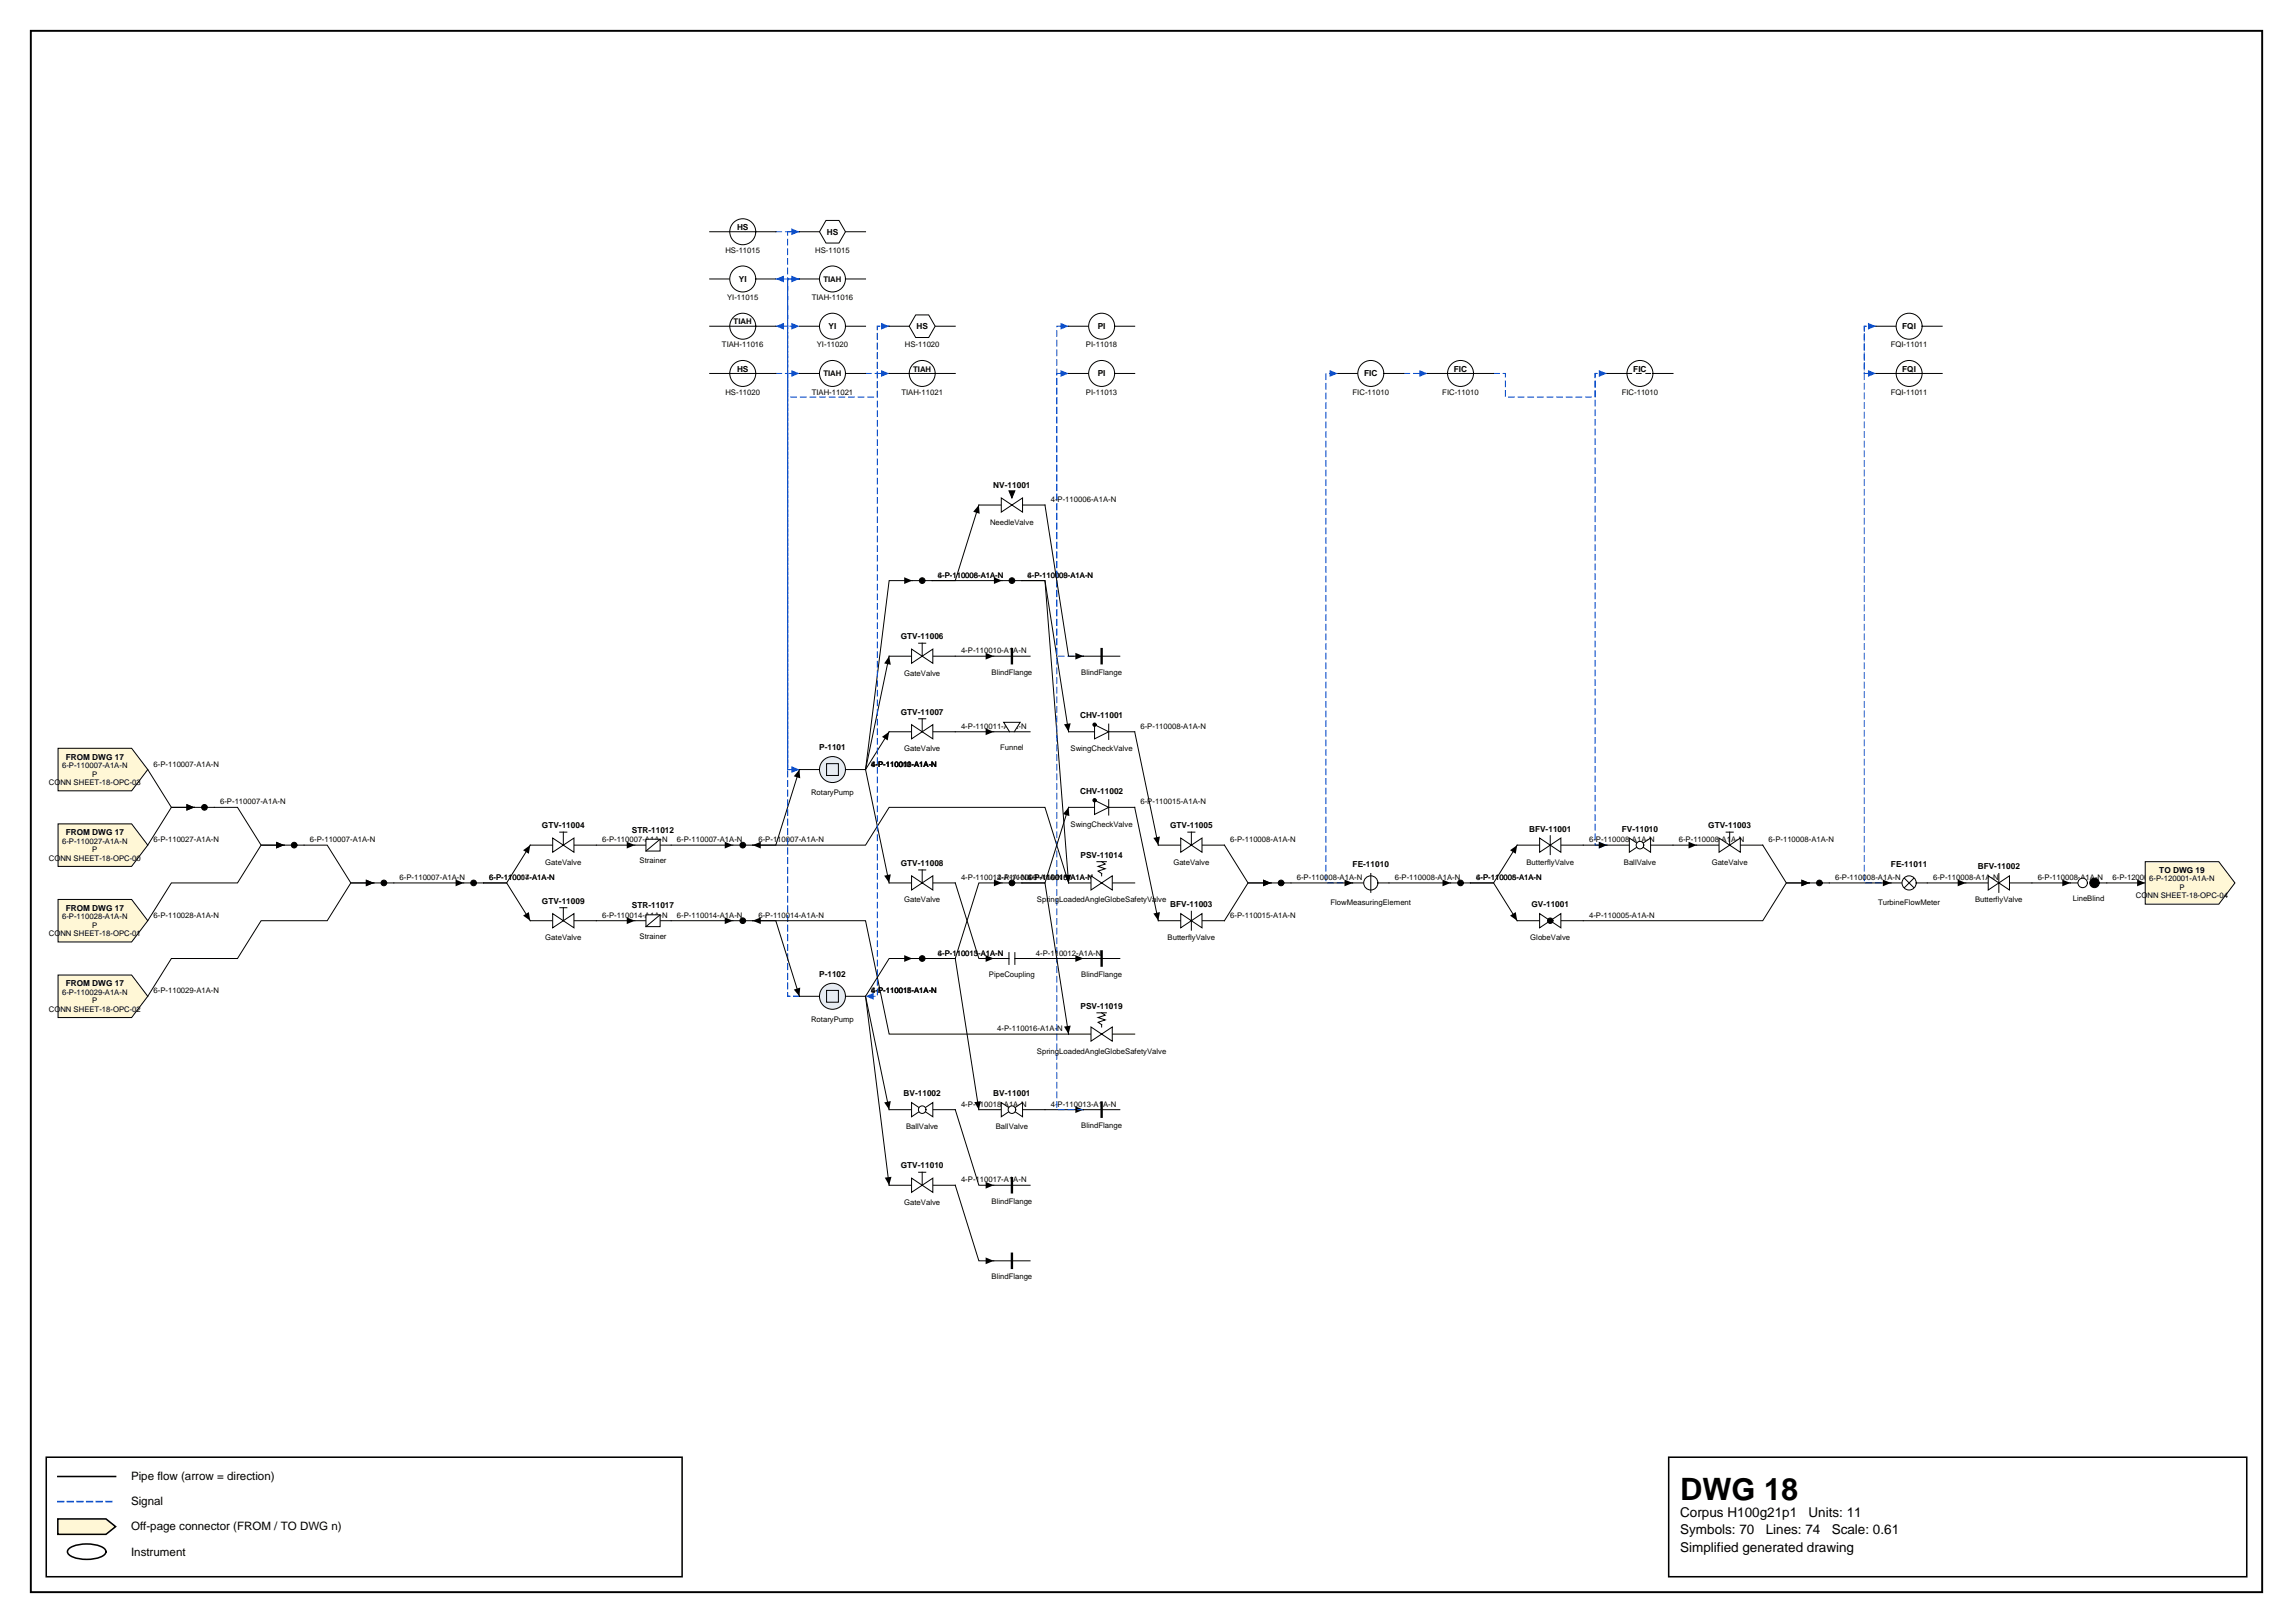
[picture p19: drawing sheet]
<svg xmlns="http://www.w3.org/2000/svg" width="420mm" height="297mm" viewBox="0 0 420 297" stroke-linecap="round" stroke-linejoin="round" font-family="sans-serif">
<defs><g id="words">
<text font-size="5.6" x="307.6" y="274.5">DWG 18</text>
<g font-size="2.5">
<text x="307.6" y="277.6">Corpus H100g21p1</text>
<text x="307.6" y="280.8">Symbols: 70</text>
<text x="323.3" y="280.8">Lines: 74</text>
<text x="331.1" y="277.6">Units: 11</text>
<text x="335.3" y="280.8">Scale: 0.61</text>
<text x="307.6" y="284">Simplified generated drawing</text>
</g>
<g font-size="2.1">
<text x="24" y="270.9">Pipe flow (arrow = direction)</text>
<text x="24" y="275.5">Signal</text>
<text x="24" y="280.1">Off-page connector (FROM / TO DWG n)</text>
<text x="24" y="284.7">Instrument</text>
</g>
<g font-size="1.5">
<text x="134.9" y="42.1">HS</text>
<text x="151.4" y="42.9">HS</text>
<text x="135.3" y="51.6">YI</text>
<text x="151.7" y="60.2">YI</text>
<text x="167.8" y="60.2">HS</text>
<text x="201" y="60.2">PI</text>
<text x="348.3" y="60.2">FQI</text>
<text x="134.9" y="68">HS</text>
<text x="201" y="68.9">PI</text>
<text x="249.7" y="68.9">FIC</text>
<text x="266.2" y="68">FIC</text>
<text x="299" y="68">FIC</text>
<text x="348.3" y="68">FQI</text>
<text x="181.9" y="89.3">NV-11001</text>
<text x="164.9" y="117">GTV-11006</text>
<text x="164.9" y="130.8">GTV-11007</text>
<text x="197.7" y="131.5">CHV-11001</text>
<text x="150" y="137.3">P-1101</text>
<text x="12" y="139">FROM DWG 17</text>
<text x="197.7" y="145.3">CHV-11002</text>
<text x="12" y="152.9">FROM DWG 17</text>
<text x="99.2" y="151.6">GTV-11004</text>
<text x="115.7" y="152.4">STR-11012</text>
<text x="214.2" y="151.6">GTV-11005</text>
<text x="280" y="152.2">BFV-11001</text>
<text x="296.9" y="152.2">FV-11010</text>
<text x="312.8" y="151.6">GTV-11003</text>
<text x="164.9" y="158.5">GTV-11008</text>
<text x="197.8" y="157">PSV-11014</text>
<text x="247.6" y="158.7">FE-11010</text>
<text x="346.2" y="158.7">FE-11011</text>
<text x="362.1" y="159.1">BFV-11002</text>
<text x="395.3" y="159.8">TO DWG 19</text>
<text x="12" y="166.7">FROM DWG 17</text>
<text x="99.2" y="165.4">GTV-11009</text>
<text x="115.7" y="166.3">STR-11017</text>
<text x="214.2" y="166">BFV-11003</text>
<text x="280.4" y="166">GV-11001</text>
<text x="150" y="178.8">P-1102</text>
<text x="12" y="180.5">FROM DWG 17</text>
<text x="197.8" y="184.6">PSV-11019</text>
<text x="165.4" y="200.6">BV-11002</text>
<text x="181.9" y="200.6">BV-11001</text>
<text x="164.9" y="213.8">GTV-11010</text>
</g>
<g font-size="1.4">
<text x="132.8" y="46.3">HS-11015</text>
<text x="149.2" y="46.3">HS-11015</text>
<text x="150.7" y="51.6">TIAH</text>
<text x="133.1" y="54.9">YI-11015</text>
<text x="134.3" y="59.4">TIAH</text>
<text x="148.6" y="54.9">TIAH-11016</text>
<text x="132.2" y="63.6">TIAH-11016</text>
<text x="149.5" y="63.6">YI-11020</text>
<text x="165.7" y="63.6">HS-11020</text>
<text x="198.8" y="63.6">PI-11018</text>
<text x="346.2" y="63.6">FQI-11011</text>
<text x="150.7" y="68.9">TIAH</text>
<text x="167.2" y="68">TIAH</text>
<text x="132.8" y="72.2">HS-11020</text>
<text x="148.6" y="72.2">TIAH-11021</text>
<text x="165" y="72.2">TIAH-11021</text>
<text x="198.8" y="72.2">PI-11013</text>
<text x="247.6" y="72.2">FIC-11010</text>
<text x="264.1" y="72.2">FIC-11010</text>
<text x="296.9" y="72.2">FIC-11010</text>
<text x="346.2" y="72.2">FQI-11011</text>
<text x="181.3" y="96">NeedleValve</text>
<text x="192.4" y="91.9">4-P-110006-A1A-N</text>
<text x="171.7" y="105.7">6-P-110008-A1A-N</text>
<text x="171.7" y="105.7">4-P-110006-A1A-N</text>
<text x="188.1" y="105.7">4-P-110009-A1A-N</text>
<text x="188.1" y="105.7">6-P-110008-A1A-N</text>
<text x="175.9" y="119.6">4-P-110010-A1A-N</text>
<text x="165.5" y="123.7">GateValve</text>
<text x="181.5" y="123.4">BlindFlange</text>
<text x="198" y="123.4">BlindFlange</text>
<text x="165.5" y="137.5">GateValve</text>
<text x="175.9" y="133.4">4-P-110011-A1A-N</text>
<text x="183.1" y="137.3">Funnel</text>
<text x="196" y="137.5">SwingCheckValve</text>
<text x="208.8" y="133.4">6-P-110008-A1A-N</text>
<text x="8.9" y="143.7">CONN SHEET-18-OPC-03</text>
<text x="11.4" y="140.6">6-P-110007-A1A-N</text>
<text x="16.9" y="142.1">P</text>
<text x="28.1" y="140.3">6-P-110007-A1A-N</text>
<text x="159.5" y="140.3">4-P-110010-A1A-N</text>
<text x="159.5" y="140.3">4-P-110012-A1A-N</text>
<text x="159.5" y="140.3">4-P-110011-A1A-N</text>
<text x="159.5" y="140.3">6-P-110008-A1A-N</text>
<text x="40.3" y="147.2">6-P-110007-A1A-N</text>
<text x="148.5" y="145.5">RotaryPump</text>
<text x="208.8" y="147.2">6-P-110015-A1A-N</text>
<text x="11.4" y="154.4">6-P-110027-A1A-N</text>
<text x="16.9" y="155.9">P</text>
<text x="28.1" y="154.1">6-P-110027-A1A-N</text>
<text x="56.7" y="154.1">6-P-110007-A1A-N</text>
<text x="110.2" y="154.1">6-P-110007-A1A-N</text>
<text x="123.9" y="154.1">6-P-110007-A1A-N</text>
<text x="138.9" y="154.1">6-P-110007-A1A-N</text>
<text x="196" y="151.3">SwingCheckValve</text>
<text x="225.2" y="154.1">6-P-110008-A1A-N</text>
<text x="290.9" y="154.1">6-P-110008-A1A-N</text>
<text x="307.4" y="154.1">6-P-110008-A1A-N</text>
<text x="323.8" y="154.1">6-P-110008-A1A-N</text>
<text x="8.9" y="157.5">CONN SHEET-18-OPC-00</text>
<text x="73.2" y="161.1">6-P-110007-A1A-N</text>
<text x="89.6" y="161.1">6-P-110014-A1A-N</text>
<text x="89.6" y="161.1">6-P-110007-A1A-N</text>
<text x="99.8" y="158.2">GateValve</text>
<text x="117.1" y="158">Strainer</text>
<text x="175.9" y="161.1">4-P-110012-A1A-N6-P-110015-A1A-N</text>
<text x="182.6" y="161.1">4-P-110009-A1A-N</text>
<text x="188.1" y="161.1">4-P-110016-A1A-N</text>
<text x="214.8" y="158.2">GateValve</text>
<text x="237.4" y="161.1">6-P-110008-A1A-N</text>
<text x="255.4" y="161.1">6-P-110008-A1A-N</text>
<text x="270.3" y="161.1">4-P-110005-A1A-N</text>
<text x="270.3" y="161.1">6-P-110008-A1A-N</text>
<text x="279.5" y="158.2">ButterflyValve</text>
<text x="297.3" y="158.2">BallValve</text>
<text x="313.4" y="158.2">GateValve</text>
<text x="336" y="161.1">6-P-110008-A1A-N</text>
<text x="353.9" y="161.1">6-P-110008-A1A-N</text>
<text x="373.1" y="161.1">6-P-110008-A1A-N</text>
<text x="386.8" y="161.1">6-P-120001-A1A-N</text>
<text x="393.5" y="161.3">6-P-120001-A1A-N</text>
<text x="28.1" y="168">6-P-110028-A1A-N</text>
<text x="110.2" y="168">6-P-110014-A1A-N</text>
<text x="123.9" y="168">6-P-110014-A1A-N</text>
<text x="138.9" y="168">6-P-110014-A1A-N</text>
<text x="165.5" y="165.2">GateValve</text>
<text x="189.8" y="165.2">SpringLoadedAngleGlobeSafetyValve</text>
<text x="225.2" y="168">6-P-110015-A1A-N</text>
<text x="243.6" y="165.6">FlowMeasuringElement</text>
<text x="290.9" y="168">4-P-110005-A1A-N</text>
<text x="343.8" y="165.6">TurbineFlowMeter</text>
<text x="361.6" y="165.2">ButterflyValve</text>
<text x="379.5" y="164.9">LineBlind</text>
<text x="391.1" y="164.4">CONN SHEET-18-OPC-04</text>
<text x="399" y="162.9">P</text>
<text x="8.9" y="171.3">CONN SHEET-18-OPC-01</text>
<text x="11.4" y="168.2">6-P-110028-A1A-N</text>
<text x="16.9" y="169.8">P</text>
<text x="99.8" y="172.1">GateValve</text>
<text x="117.1" y="171.9">Strainer</text>
<text x="213.8" y="172.1">ButterflyValve</text>
<text x="280.2" y="172.1">GlobeValve</text>
<text x="171.7" y="174.9">4-P-110013-A1A-N</text>
<text x="171.7" y="174.9">6-P-110015-A1A-N</text>
<text x="181.1" y="178.8">PipeCoupling</text>
<text x="189.6" y="174.9">4-P-110012-A1A-N</text>
<text x="198" y="178.8">BlindFlange</text>
<text x="8.9" y="185.2">CONN SHEET-18-OPC-02</text>
<text x="11.4" y="182.1">6-P-110029-A1A-N</text>
<text x="16.9" y="183.6">P</text>
<text x="28.1" y="181.8">6-P-110029-A1A-N</text>
<text x="159.5" y="181.8">6-P-110015-A1A-N</text>
<text x="159.5" y="181.8">4-P-110017-A1A-N</text>
<text x="159.5" y="181.8">4-P-110018-A1A-N</text>
<text x="148.5" y="187">RotaryPump</text>
<text x="182.6" y="188.7">4-P-110016-A1A-N</text>
<text x="189.8" y="192.8">SpringLoadedAngleGlobeSafetyValve</text>
<text x="175.9" y="202.6">4-P-110018-A1A-N</text>
<text x="192.4" y="202.6">4-P-110013-A1A-N</text>
<text x="165.9" y="206.7">BallValve</text>
<text x="182.3" y="206.7">BallValve</text>
<text x="198" y="206.4">BlindFlange</text>
<text x="165.5" y="220.5">GateValve</text>
<text x="175.9" y="216.4">4-P-110017-A1A-N</text>
<text x="181.5" y="220.3">BlindFlange</text>
<text x="181.5" y="234.1">BlindFlange</text>
</g>
</g></defs>
<path d="M5.6 5.6h408.6v285.8h-408.6z" fill="none" stroke="#000" stroke-width=".35"/>
<path d="M8.5 266.7h116.4v21.9h-116.4zM10.6 270.2h10.6M305.5 266.7h105.8v21.9h-105.8z" fill="none" stroke="#000" stroke-width=".28"/>
<path d="M10.6 274.8h10.6" fill="none" stroke="#0046c8" stroke-width=".28" stroke-dasharray="1.1 .7"/>
<path d="M10.6 278h8.8l1.8 1.4-1.8 1.4h-8.8z" fill="#fff7d6" stroke="#000" stroke-width=".28"/>
<path d="M12.7 283.4a6.7 6.7 0 0 1 6.3 0 .72 .72 0 0 1 0 1.2 6.7 6.7 0 0 1-6.3 0 .72 .72 0 0 1 0-1.2z" fill="none" stroke="#000" stroke-width=".28"/>
<path d="M174.9 120.1h7M27.1 140.8l4.3 7h4.2M146.4 140.8l-4.4 13.9h-4.2M331.3 161.6h-4.3l-4.3 6.9h-32.8M352.9 161.6h7" fill="none" stroke="#000" stroke-width=".18"/>
<path d="M180.5 119.5l1.4 .6-1.4 .6zM34.1 147.1l1.5 .7-1.5 .6zM146.4 140.8l.1 1.6-1.2-.3zM329.8 161l1.5 .6-1.5 .6zM358.4 161l1.5 .6-1.5 .6z" fill="#000"/>
<path d="M346.2 161.6h-4.9v-101.9h2.2" fill="none" stroke="#0046c8" stroke-width=".18" stroke-dasharray="1.1 .7"/>
<path d="M342 59.1l1.5 .6-1.5 .6z" fill="#0046c8"/>
<path d="M158.5 68.4h4.3" fill="none" stroke="#0046c8" stroke-width=".18" stroke-dasharray="1.1 .7"/>
<path d="M161.3 67.7l1.5 .7-1.5 .6z" fill="#0046c8"/>
<path d="M372 161.6h7" fill="none" stroke="#000" stroke-width=".18"/>
<path d="M377.6 161l1.4 .6-1.4 .6z" fill="#000"/>
<path d="M146.4 182.3h-2.2v-113.9h2.2" fill="none" stroke="#0046c8" stroke-width=".18" stroke-dasharray="1.1 .7"/>
<path d="M144.9 67.7l1.5 .7-1.5 .6z" fill="#0046c8"/>
<path d="M167 175.4h-4.2l-4.3 6.9" fill="none" stroke="#000" stroke-width=".18"/>
<path d="M165.5 174.8l1.5 .6-1.5 .6z" fill="#000"/>
<path d="M146.4 182.3h-2.2v-122.6h2.2" fill="none" stroke="#0046c8" stroke-width=".18" stroke-dasharray="1.1 .7"/>
<path d="M144.9 59.1l1.5 .6-1.5 .6z" fill="#0046c8"/>
<path d="M322.7 154.7l4.3 6.9h4.3M183.4 161.6h-4.2l-4.3 13.8h-4.2h4.2l4.3 27.7M162.8 203.1l-4.3-20.8 4.3 34.6" fill="none" stroke="#000" stroke-width=".18"/>
<path d="M182 161l1.4 .6-1.4 .6zM329.8 161l1.5 .6-1.5 .6zM162 215.5l1.2-.1-.4 1.5zM161.9 201.8l1.2-.3-.3 1.6zM178.4 201.7l1.2-.2-.4 1.6z" fill="#000"/>
<path d="M273.4 68.4h2.2v4.3h16.4v-4.3h2.2" fill="none" stroke="#0046c8" stroke-width=".18" stroke-dasharray="1.1 .7"/>
<path d="M292.7 67.7l1.5 .7-1.5 .6z" fill="#0046c8"/>
<path d="M294.2 68.4h-2.2v86.3h2.2" fill="none" stroke="#0046c8" stroke-width=".18" stroke-dasharray="1.1 .7"/>
<path d="M292.7 154.1l1.5 .6-1.5 .6z" fill="#0046c8"/>
<path d="M137.8 154.7h20.7l4.3-6.9h28.5l4.3 13.8M289.9 154.7h4.3M306.3 154.7h4.3M72.1 161.6h12.8M232.7 161.6h-4.2l-4.3 6.9M174.9 216.9l4.3 13.9h2.7" fill="none" stroke="#000" stroke-width=".18"/>
<path d="M137.8 154.7l1.5-.6v1.2zM292.7 154.1l1.5 .6-1.5 .6zM309.1 154.1l1.5 .6-1.5 .6zM83.4 161l1.5 .6-1.5 .6zM231.2 161l1.5 .6-1.5 .6zM180.5 230.1l1.4 .7-1.4 .6z" fill="#000"/>
<path d="M146.4 51.1h-2.2v8.6h-2.2" fill="none" stroke="#0046c8" stroke-width=".18" stroke-dasharray="1.1 .7"/>
<path d="M142 59.7l1.5-.6v1.2z" fill="#0046c8"/>
<path d="M195.6 133.9l-4.3-27.6h-4.2h4.2l4.3 55.3M174.9 203.1l4.3 13.8h2.7M191.3 203.1h7.1" fill="none" stroke="#000" stroke-width=".18"/>
<path d="M194.8 132.6l1.2-.2-.4 1.5zM194.9 160.2l1.2-.1-.5 1.5zM180.5 216.3l1.4 .6-1.4 .6zM196.9 202.5l1.5 .6-1.5 .6z" fill="#000"/>
<path d="M343.5 59.7h-2.2v8.7h2.2" fill="none" stroke="#0046c8" stroke-width=".18" stroke-dasharray="1.1 .7"/>
<path d="M342 67.7l1.5 .7-1.5 .6z" fill="#0046c8"/>
<path d="M277.8 154.7l-4.4 6.9h-4.2h4.2l4.4 6.9" fill="none" stroke="#000" stroke-width=".18"/>
<path d="M276.5 155.6l1.3-.9-.3 1.6zM276.5 167.6l1-.7 .3 1.6z" fill="#000"/>
<path d="M146.4 42.4h-2.2v98.4h2.2" fill="none" stroke="#0046c8" stroke-width=".18" stroke-dasharray="1.1 .7"/>
<path d="M144.9 140.2l1.5 .6-1.5 .7z" fill="#0046c8"/>
<path d="M35.6 147.8h-4.2l-4.3 6.9M39.2 147.8h4.3l4.3 6.9h4.2" fill="none" stroke="#000" stroke-width=".18"/>
<path d="M34.1 147.1l1.5 .7-1.5 .6zM50.6 154.1l1.4 .6-1.4 .6z" fill="#000"/>
<path d="M198.4 120.1h-4.9v-51.7h2.1" fill="none" stroke="#0046c8" stroke-width=".18" stroke-dasharray="1.1 .7"/>
<path d="M194.2 67.7l1.4 .7-1.4 .6z" fill="#0046c8"/>
<path d="M122.9 154.7h11.3M254.3 161.6h11.3" fill="none" stroke="#000" stroke-width=".18"/>
<path d="M132.7 154.1l1.5 .6-1.5 .6zM264.1 161l1.5 .6-1.5 .6z" fill="#000"/>
<path d="M247.6 161.6h-4.8v-93.2h2.1" fill="none" stroke="#0046c8" stroke-width=".18" stroke-dasharray="1.1 .7"/>
<path d="M243.4 67.7l1.5 .7-1.5 .6z" fill="#0046c8"/>
<path d="M198.4 203.1h-4.9v-143.4h2.1" fill="none" stroke="#0046c8" stroke-width=".18" stroke-dasharray="1.1 .7"/>
<path d="M194.2 59.1l1.4 .6-1.4 .6z" fill="#0046c8"/>
<path d="M142 68.4h2.2v4.3h16.4v-13h2.2" fill="none" stroke="#0046c8" stroke-width=".18" stroke-dasharray="1.1 .7"/>
<path d="M161.3 59.1l1.5 .6-1.5 .6z" fill="#0046c8"/>
<path d="M191.3 92.4l4.3 27.7h2.8M162.8 120.1l-4.3 20.7M52 154.7h-4.2l-4.3 6.9h-12.1l-4.3 6.9M195.6 147.8l-4.3 13.8h-4.2h4.2l4.3 27.7M224.2 154.7l4.3 6.9h4.2M109.2 168.5h7M122.9 168.5h11.3M174.9 161.6l4.3 13.8h2.7M236.4 161.6h11.2M385.7 161.6h7.1" fill="none" stroke="#000" stroke-width=".18"/>
<path d="M162.8 120.1l.3 1.6-1.2-.3zM196.9 119.5l1.5 .6-1.5 .6zM50.6 154.1l1.4 .6-1.4 .6zM195.6 147.8l.2 1.6-1.2-.4zM114.7 167.9l1.5 .6-1.5 .6zM132.7 167.9l1.5 .6-1.5 .6zM180.5 174.8l1.4 .6-1.4 .6zM231.2 161l1.5 .6-1.5 .6zM246.2 161l1.4 .6-1.4 .6zM391.3 161l1.5 .6-1.5 .6zM194.8 187.9l1.2-.2-.4 1.6z" fill="#000"/>
<path d="M146.4 140.8h-2.2v-89.7h2.2" fill="none" stroke="#0046c8" stroke-width=".18" stroke-dasharray="1.1 .7"/>
<path d="M144.9 50.4l1.5 .7-1.5 .6z" fill="#0046c8"/>
<path d="M162.8 133.9l-4.3 6.9 4.3 20.8" fill="none" stroke="#000" stroke-width=".18"/>
<path d="M161.5 134.9l1.3-1-.3 1.6zM161.9 160.3l1.2-.3-.3 1.6z" fill="#000"/>
<path d="M146.4 140.8h-2.2v-89.7h-2.2" fill="none" stroke="#0046c8" stroke-width=".18" stroke-dasharray="1.1 .7"/>
<path d="M142 51.1l1.5-.7v1.3z" fill="#0046c8"/>
<path d="M167 106.3h-4.2l-4.3 34.5" fill="none" stroke="#000" stroke-width=".18"/>
<path d="M165.5 105.6l1.5 .7-1.5 .6z" fill="#000"/>
<path d="M257 68.4h4.3" fill="none" stroke="#0046c8" stroke-width=".18" stroke-dasharray="1.1 .7"/>
<path d="M259.9 67.7l1.4 .7-1.4 .6z" fill="#0046c8"/>
<path d="M174.9 133.9h7M97.1 154.7l-4.3 6.9h-4.3h4.3l4.3 6.9M68.5 161.6h-4.3l-4.3 6.9h-12.1l-4.3 6.9h-12.1l-4.3 6.9M137.8 168.5h4.2l4.4 13.8M188.6 175.4h9.8M334.9 161.6h11.3" fill="none" stroke="#000" stroke-width=".18"/>
<path d="M180.5 133.3l1.4 .6-1.4 .6zM95.8 155.6l1.3-.9-.3 1.6zM67 161l1.5 .6-1.5 .6zM95.8 167.6l1-.7 .3 1.6zM196.9 174.8l1.5 .6-1.5 .6zM344.7 161l1.5 .6-1.5 .6zM145.3 181.1l1.2-.4-.1 1.6z" fill="#000"/>
<path d="M142 42.4h4.4" fill="none" stroke="#0046c8" stroke-width=".18" stroke-dasharray="1.1 .7"/>
<path d="M144.9 41.8l1.5 .6-1.5 .6z" fill="#0046c8"/>
<path d="M179.2 92.4l-4.3 13.9h-4.2h12.7M207.7 147.8l4.4 20.7M137.8 168.5h20.7l4.3 20.8h32.8" fill="none" stroke="#000" stroke-width=".18"/>
<path d="M179.2 92.4l.2 1.6-1.2-.3zM182 105.6l1.4 .7-1.4 .6zM137.8 168.5l1.5-.6v1.2zM211.2 167.2l1.2-.3-.3 1.6z" fill="#000"/>
<path d="M162.8 59.7h-2.2v122.6h-2.1" fill="none" stroke="#0046c8" stroke-width=".18" stroke-dasharray="1.1 .7"/>
<path d="M158.5 182.3l1.4-.6v1.3z" fill="#0046c8"/>
<path d="M207.7 133.9l4.4 20.8M55.7 154.7h4.2l4.3 6.9h4.3M109.2 154.7h7M277.8 168.5h4.1M285.8 168.5h4.1" fill="none" stroke="#000" stroke-width=".18"/>
<path d="M114.7 154.1l1.5 .6-1.5 .6zM211.2 153.4l1.2-.3-.3 1.6zM67 161l1.5 .6-1.5 .6z" fill="#000"/>
<path d="M281.9 167.2l3.9 2.6v-2.6l-3.9 2.6z" fill="#fff" stroke="#000" stroke-width=".18"/>
<circle cx="283.8" cy="168.5" r=".5" fill="#000" stroke="#000" stroke-width=".18"/>
<path d="M10.6 137h13.5l3 3.8-3 3.9h-13.5z" fill="#fff7d6" stroke="#000" stroke-width=".18"/>
<path d="M162.8 120.1h4.1M170.8 120.1h4.1" fill="none" stroke="#000" stroke-width=".18"/>
<path d="M166.9 118.8l3.9 2.6v-2.6l-3.9 2.6z" fill="#fff" stroke="#000" stroke-width=".18"/>
<path d="M168.2 117.7h1.3M168.8 117.7v2.4M134.2 154.7h3.6M346.2 161.6h2M350.8 161.6h2.1" fill="none" stroke="#000" stroke-width=".18"/>
<circle cx="136" cy="154.7" r=".52" fill="#000" stroke="#000" stroke-width=".18"/>
<circle cx="349.5" cy="161.6" r="1.3" fill="#fff" stroke="#000" stroke-width=".18"/>
<path d="M146.4 68.4h3.6M154.8 68.4h3.7M348.7 160.7l1.7 1.8M350.4 160.7l-1.7 1.8" fill="none" stroke="#000" stroke-width=".18"/>
<circle cx="152.4" cy="68.4" r="2.38" fill="#fff" stroke="#000" stroke-width=".18"/>
<path d="M359.9 161.6h4.1M367.9 161.6h4.1" fill="none" stroke="#000" stroke-width=".18"/>
<path d="M364 160.3l3.9 2.6v-2.6l-3.9 2.6z" fill="#fff" stroke="#000" stroke-width=".18"/>
<path d="M366 159.9v3.4M146.4 182.3h3.6M154.8 182.3h3.7" fill="none" stroke="#000" stroke-width=".18"/>
<circle cx="152.4" cy="182.3" r="2.38" fill="#e2ecf7" stroke="#000" stroke-width=".18"/>
<path d="M310.6 154.7h4.1M318.6 154.7h4.1M151.3 181.3h2.2v2.1h-2.2z" fill="none" stroke="#000" stroke-width=".18"/>
<path d="M314.7 153.4l3.9 2.6v-2.6l-3.9 2.6z" fill="#fff" stroke="#000" stroke-width=".18"/>
<path d="M261.3 68.4h3.7M269.8 68.4h3.6M316 152.3h1.3M316.7 152.3v2.4M167 175.4h3.7" fill="none" stroke="#000" stroke-width=".18"/>
<circle cx="168.8" cy="175.4" r=".52" fill="#000" stroke="#000" stroke-width=".18"/>
<circle cx="267.4" cy="68.4" r="2.38" fill="#fff" stroke="#000" stroke-width=".18"/>
<path d="M265 68.4h4.8M294.2 68.4h3.7M302.6 68.4h3.7" fill="none" stroke="#000" stroke-width=".18"/>
<circle cx="300.2" cy="68.4" r="2.38" fill="#fff" stroke="#000" stroke-width=".18"/>
<path d="M297.9 68.4h.8M299.6 68.4h.9M301.3 68.4h.9M343.5 68.4h3.6M351.9 68.4h3.7" fill="none" stroke="#000" stroke-width=".18"/>
<circle cx="349.5" cy="68.4" r="2.38" fill="#fff" stroke="#000" stroke-width=".18"/>
<path d="M146.4 59.7h3.6M154.8 59.7h3.7M347.1 68.4h4.8" fill="none" stroke="#000" stroke-width=".18"/>
<circle cx="152.4" cy="59.7" r="2.38" fill="#fff" stroke="#000" stroke-width=".18"/>
<path d="M277.8 154.7h4.1M285.8 154.7h4.1" fill="none" stroke="#000" stroke-width=".18"/>
<path d="M281.9 153.4l3.9 2.6v-2.6l-3.9 2.6z" fill="#fff" stroke="#000" stroke-width=".18"/>
<path d="M283.8 152.9v3.5M162.8 216.9h4.1M170.8 216.9h4.1" fill="none" stroke="#000" stroke-width=".18"/>
<path d="M166.9 215.6l3.9 2.6v-2.6l-3.9 2.6z" fill="#fff" stroke="#000" stroke-width=".18"/>
<path d="M168.2 214.5h1.3M168.8 214.5v2.4" fill="none" stroke="#000" stroke-width=".18"/>
<path d="M392.8 157.7h13.4l3 3.9-3 3.9h-13.4z" fill="#fff7d6" stroke="#000" stroke-width=".18"/>
<path d="M195.6 161.6h4.1M203.6 161.6h4.1M181.9 216.9h6.7" fill="none" stroke="#000" stroke-width=".18"/>
<path d="M185.3 215.6v2.6" fill="none" stroke="#000" stroke-width=".43"/>
<path d="M199.7 160.3l3.9 2.6v-2.6l-3.9 2.6z" fill="#fff" stroke="#000" stroke-width=".18"/>
<path d="M195.6 68.4h3.7M204.1 68.4h3.6M200.8 157.7h1.8M201.7 157.7l.6 .4-1.3 .5 1.3 .4-1.3 .4 .7 .5v.4" fill="none" stroke="#000" stroke-width=".18"/>
<circle cx="201.7" cy="68.4" r="2.38" fill="#fff" stroke="#000" stroke-width=".18"/>
<path d="M212.1 168.5h4.1M220.1 168.5h4.1" fill="none" stroke="#000" stroke-width=".18"/>
<path d="M216.2 167.2l3.9 2.6v-2.6l-3.9 2.6z" fill="#fff" stroke="#000" stroke-width=".18"/>
<path d="M294.2 154.7h4.1M302.2 154.7h4.1M68.5 161.6h3.6M218.1 166.8v3.4" fill="none" stroke="#000" stroke-width=".18"/>
<circle cx="70.3" cy="161.6" r=".52" fill="#000" stroke="#000" stroke-width=".18"/>
<g fill="#fff" stroke="#000" stroke-width=".18">
<path d="M298.3 153.4l3.9 2.6v-2.6l-3.9 2.6z"/>
<circle cx="300.2" cy="154.7" r=".69"/>
</g>
<path d="M146.4 51.1h3.6M154.8 51.1h3.7" fill="none" stroke="#000" stroke-width=".18"/>
<circle cx="152.4" cy="51.1" r="2.38" fill="#fff" stroke="#000" stroke-width=".18"/>
<path d="M162.8 203.1h4.1M170.8 203.1h4.1" fill="none" stroke="#000" stroke-width=".18"/>
<g fill="#fff" stroke="#000" stroke-width=".18">
<path d="M166.9 201.8l3.9 2.6v-2.6l-3.9 2.6z"/>
<circle cx="168.8" cy="203.1" r=".69"/>
</g>
<path d="M183.4 106.3h3.7M179.2 203.1h4.1M187.2 203.1h4.1" fill="none" stroke="#000" stroke-width=".18"/>
<circle cx="185.3" cy="106.3" r=".52" fill="#000" stroke="#000" stroke-width=".18"/>
<g fill="#fff" stroke="#000" stroke-width=".18">
<path d="M183.3 201.8l3.9 2.6v-2.6l-3.9 2.6z"/>
<circle cx="185.3" cy="203.1" r=".69"/>
</g>
<path d="M343.5 59.7h3.6M351.9 59.7h3.7" fill="none" stroke="#000" stroke-width=".18"/>
<circle cx="349.5" cy="59.7" r="2.38" fill="#fff" stroke="#000" stroke-width=".18"/>
<path d="M146.4 42.4h3.6M154.8 42.4h3.7M265.6 161.6h3.6" fill="none" stroke="#000" stroke-width=".18"/>
<circle cx="267.4" cy="161.6" r=".52" fill="#000" stroke="#000" stroke-width=".18"/>
<path d="M151.2 40.3h2.4l1.2 2.1-1.2 2.1h-2.4l-1.2-2.1z" fill="#fff" stroke="#000" stroke-width=".18"/>
<path d="M10.6 150.8h13.5l3 3.9-3 3.9h-13.5z" fill="#fff7d6" stroke="#000" stroke-width=".18"/>
<path d="M198.4 120.1h6.6M35.6 147.8h3.6M116.2 154.7h2.1M120.9 154.7h2" fill="none" stroke="#000" stroke-width=".18"/>
<circle cx="37.4" cy="147.8" r=".52" fill="#000" stroke="#000" stroke-width=".18"/>
<path d="M201.7 118.8v2.6" fill="none" stroke="#000" stroke-width=".43"/>
<path d="M118.3 153.6h2.6v2.2h-2.6z" fill="#fff" stroke="#000" stroke-width=".18"/>
<path d="M195.6 59.7h3.7M204.1 59.7h3.6M120.9 153.6l-2.6 2.2" fill="none" stroke="#000" stroke-width=".18"/>
<circle cx="201.7" cy="59.7" r="2.38" fill="#fff" stroke="#000" stroke-width=".18"/>
<path d="M181.9 133.9h2.9M185.7 133.9h2.9" fill="none" stroke="#000" stroke-width=".18"/>
<path d="M183.8 132.2h3l-1.1 1.7h-.9z" fill="#fff" stroke="#000" stroke-width=".18"/>
<path d="M198.4 175.4h6.6M247.6 161.6h2.1M252.3 161.6h2" fill="none" stroke="#000" stroke-width=".18"/>
<path d="M201.7 174.1v2.6" fill="none" stroke="#000" stroke-width=".43"/>
<circle cx="251" cy="161.6" r="1.3" fill="#fff" stroke="#000" stroke-width=".18"/>
<path d="M129.9 68.4h3.7M138.4 68.4h3.6M251 159.9v3.4M198.4 203.1h6.6" fill="none" stroke="#000" stroke-width=".18"/>
<path d="M201.7 201.8v2.6" fill="none" stroke="#000" stroke-width=".43"/>
<circle cx="136" cy="68.4" r="2.38" fill="#fff" stroke="#000" stroke-width=".18"/>
<path d="M133.6 68.4h4.8M97.1 168.5h4.1M105.1 168.5h4.1" fill="none" stroke="#000" stroke-width=".18"/>
<path d="M101.2 167.2l3.9 2.6v-2.6l-3.9 2.6z" fill="#fff" stroke="#000" stroke-width=".18"/>
<path d="M129.9 59.7h3.7M138.4 59.7h3.6M102.5 166.1h1.3M103.1 166.1v2.4M183.4 161.6h3.7" fill="none" stroke="#000" stroke-width=".18"/>
<circle cx="185.3" cy="161.6" r=".52" fill="#000" stroke="#000" stroke-width=".18"/>
<circle cx="136" cy="59.7" r="2.38" fill="#fff" stroke="#000" stroke-width=".18"/>
<path d="M133.6 59.7h4.8M116.2 168.5h2.1M120.9 168.5h2" fill="none" stroke="#000" stroke-width=".18"/>
<path d="M118.3 167.4h2.6v2.2h-2.6z" fill="#fff" stroke="#000" stroke-width=".18"/>
<path d="M179.2 92.4h4.1M187.2 92.4h4.1M120.9 167.4l-2.6 2.2" fill="none" stroke="#000" stroke-width=".18"/>
<path d="M183.3 91.1l3.9 2.6v-2.6l-3.9 2.6z" fill="#fff" stroke="#000" stroke-width=".18"/>
<g fill="#000" stroke="#000" stroke-width=".18">
<path d="M184.7 89.8h1.1l-.5 1.3z"/>
<circle cx="234.5" cy="161.6" r=".52"/>
</g>
<path d="M212.1 154.7h4.1M220.1 154.7h4.1M232.7 161.6h3.7" fill="none" stroke="#000" stroke-width=".18"/>
<path d="M216.2 153.4l3.9 2.6v-2.6l-3.9 2.6z" fill="#fff" stroke="#000" stroke-width=".18"/>
<path d="M217.5 152.3h1.3M218.1 152.3v2.4M379 161.6h1.4M384.3 161.6h1.4" fill="none" stroke="#000" stroke-width=".18"/>
<circle cx="381.3" cy="161.6" r=".86" fill="#fff" stroke="#000" stroke-width=".18"/>
<circle cx="383.5" cy="161.6" r=".86" fill="#000" stroke="#000" stroke-width=".18"/>
<path d="M10.6 164.6h13.5l3 3.9-3 3.9h-13.5z" fill="#fff7d6" stroke="#000" stroke-width=".18"/>
<path d="M162.8 161.6h4.1M170.8 161.6h4.1" fill="none" stroke="#000" stroke-width=".18"/>
<path d="M166.9 160.3l3.9 2.6v-2.6l-3.9 2.6z" fill="#fff" stroke="#000" stroke-width=".18"/>
<path d="M181.9 120.1h6.7M146.4 140.8h3.6M154.8 140.8h3.7M168.2 159.2h1.3M168.8 159.2v2.4" fill="none" stroke="#000" stroke-width=".18"/>
<path d="M185.3 118.8v2.6" fill="none" stroke="#000" stroke-width=".43"/>
<circle cx="152.4" cy="140.8" r="2.38" fill="#e2ecf7" stroke="#000" stroke-width=".18"/>
<path d="M244.9 68.4h3.7M253.3 68.4h3.7M151.3 139.8h2.2v2.1h-2.2z" fill="none" stroke="#000" stroke-width=".18"/>
<circle cx="251" cy="68.3" r="2.38" fill="#fff" stroke="#000" stroke-width=".18"/>
<path d="M162.8 133.9h4.1M170.8 133.9h4.1M331.3 161.6h3.6" fill="none" stroke="#000" stroke-width=".18"/>
<circle cx="333.1" cy="161.6" r=".52" fill="#000" stroke="#000" stroke-width=".18"/>
<path d="M166.9 132.6l3.9 2.6v-2.6l-3.9 2.6z" fill="#fff" stroke="#000" stroke-width=".18"/>
<path d="M168.2 131.6h1.3M168.8 131.6v2.3" fill="none" stroke="#000" stroke-width=".18"/>
<path d="M10.6 178.4h13.5l3 3.9-3 3.9h-13.5z" fill="#fff7d6" stroke="#000" stroke-width=".18"/>
<path d="M129.9 51.1h3.7M138.4 51.1h3.6M84.9 161.6h3.6M181.9 175.4h2.8M184.7 174.3v2.2M185.8 175.4h2.8M185.8 174.3v2.2M181.9 230.8h6.7" fill="none" stroke="#000" stroke-width=".18"/>
<circle cx="86.7" cy="161.6" r=".52" fill="#000" stroke="#000" stroke-width=".18"/>
<path d="M185.3 229.5v2.6" fill="none" stroke="#000" stroke-width=".43"/>
<circle cx="136" cy="51.1" r="2.38" fill="#fff" stroke="#000" stroke-width=".18"/>
<path d="M129.9 42.4h3.7M138.4 42.4h3.6M134.2 168.5h3.6" fill="none" stroke="#000" stroke-width=".18"/>
<circle cx="136" cy="168.5" r=".52" fill="#000" stroke="#000" stroke-width=".18"/>
<circle cx="136" cy="42.4" r="2.38" fill="#fff" stroke="#000" stroke-width=".18"/>
<path d="M133.6 42.4h4.8M162.8 68.4h3.7M171.2 68.4h3.7" fill="none" stroke="#000" stroke-width=".18"/>
<circle cx="168.8" cy="68.3" r="2.38" fill="#fff" stroke="#000" stroke-width=".18"/>
<path d="M166.5 68.4h4.7M195.6 147.8h4.8M203 147.8h4.7" fill="none" stroke="#000" stroke-width=".18"/>
<path d="M200.4 146.5l2.6 1.3-2.6 1.3z" fill="#fff" stroke="#000" stroke-width=".18"/>
<path d="M203 146.4v2.8M195.6 189.3h4.1M203.6 189.3h4.1" fill="none" stroke="#000" stroke-width=".18"/>
<circle cx="200.4" cy="146.5" r=".3" fill="#000" stroke="#000" stroke-width=".18"/>
<path d="M199.7 188l3.9 2.6v-2.6l-3.9 2.6z" fill="#fff" stroke="#000" stroke-width=".18"/>
<path d="M162.8 59.7h3.7M171.2 59.7h3.7M167 106.3h3.7M200.8 185.4h1.8M201.7 185.4l.6 .4-1.3 .4 1.3 .5-1.3 .4 .7 .4v.5" fill="none" stroke="#000" stroke-width=".18"/>
<circle cx="168.8" cy="106.3" r=".52" fill="#000" stroke="#000" stroke-width=".18"/>
<path d="M167.6 57.6h2.4l1.2 2.1-1.2 2.1h-2.4l-1.1-2.1z" fill="#fff" stroke="#000" stroke-width=".18"/>
<path d="M195.6 133.9h4.8M203 133.9h4.7" fill="none" stroke="#000" stroke-width=".18"/>
<path d="M200.4 132.6l2.6 1.3-2.6 1.3z" fill="#fff" stroke="#000" stroke-width=".18"/>
<path d="M203 132.5v2.8M97.1 154.7h4.1M105.1 154.7h4.1" fill="none" stroke="#000" stroke-width=".18"/>
<circle cx="200.4" cy="132.6" r=".3" fill="#000" stroke="#000" stroke-width=".18"/>
<path d="M101.2 153.4l3.9 2.6v-2.6l-3.9 2.6z" fill="#fff" stroke="#000" stroke-width=".18"/>
<path d="M52 154.7h3.7M102.5 152.3h1.3M103.1 152.3v2.4" fill="none" stroke="#000" stroke-width=".18"/>
<circle cx="53.9" cy="154.7" r=".52" fill="#000" stroke="#000" stroke-width=".18"/>
<use href="#words"/>
</svg>
